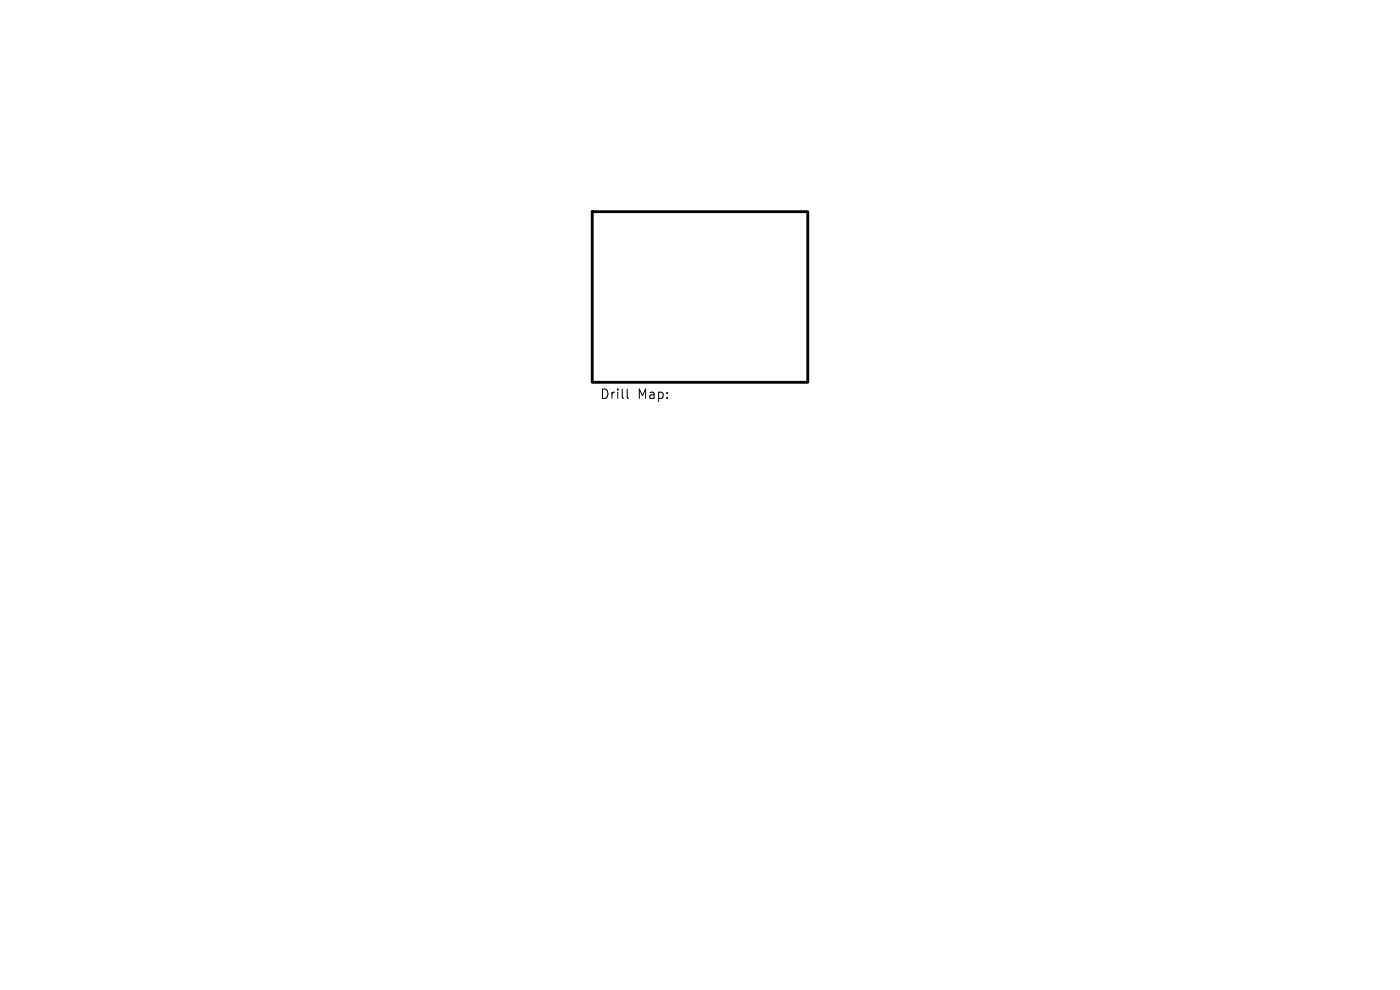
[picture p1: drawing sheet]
<svg xmlns="http://www.w3.org/2000/svg" width="297mm" height="210mm" viewBox="0 0 297 210" stroke-linecap="round" stroke-linejoin="round" font-family="sans-serif">
<defs><g id="words">
<g font-size="2.8">
<text x="127.3" y="84.8">Drill</text>
<text x="135.3" y="84.8">Map:</text>
</g>
</g></defs>
<path d="M125.6 44.9h45.8v36.2h-45.8z" fill="none" stroke="#000" stroke-width=".6"/>
<path d="M133.1 82.5v1.7l.2 .3" fill="none" stroke="#000" stroke-width=".21"/>
<use href="#words"/>
</svg>
